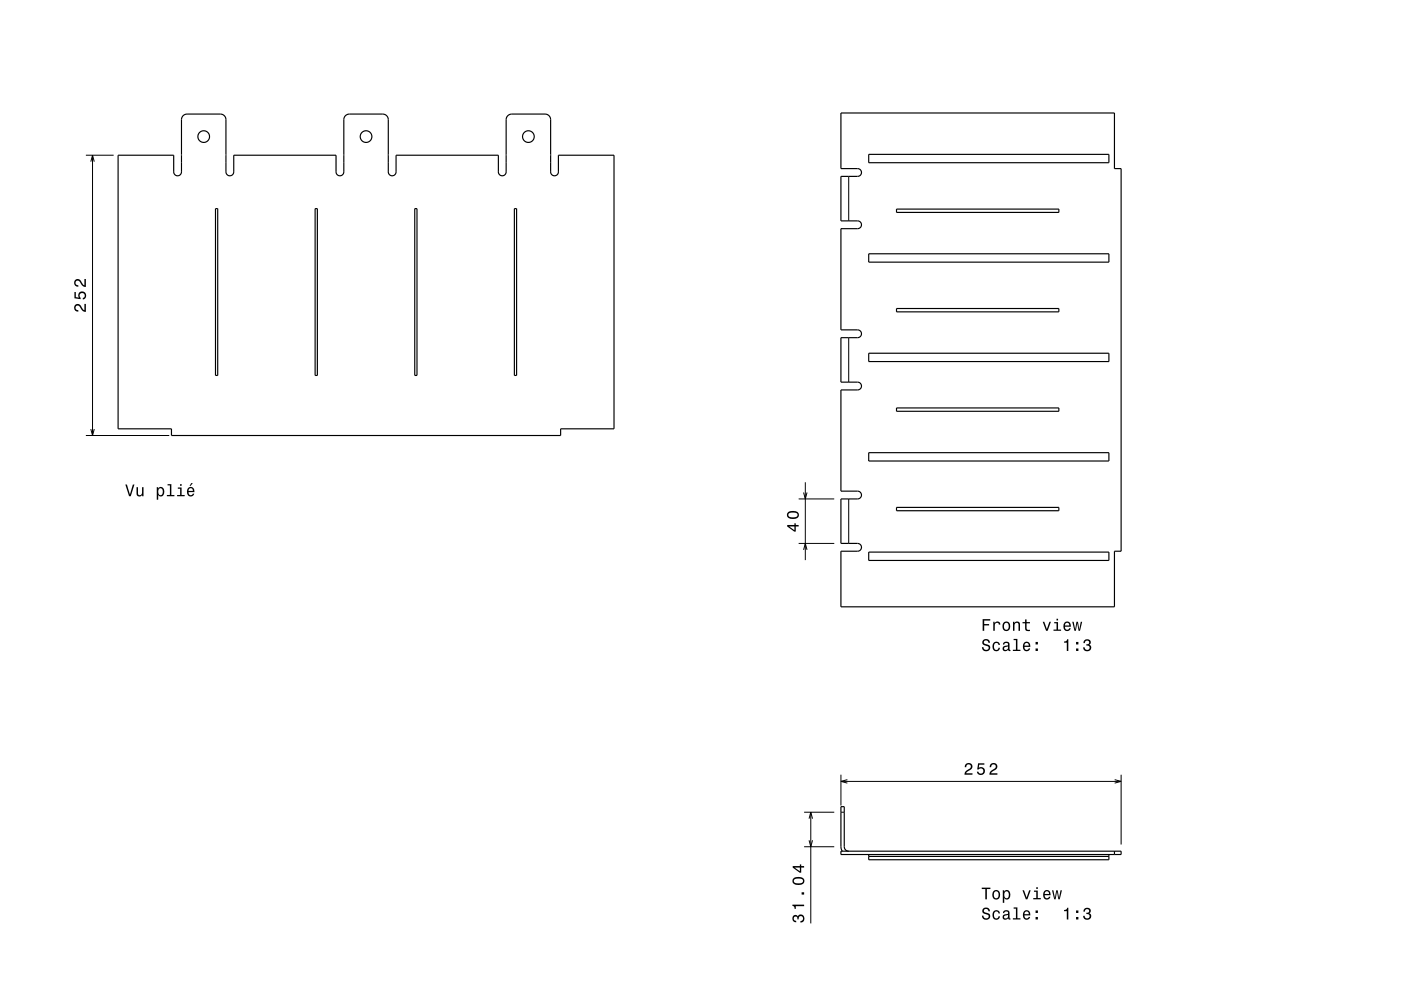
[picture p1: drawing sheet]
<svg xmlns="http://www.w3.org/2000/svg" width="420mm" height="297mm" viewBox="0 0 420 297" stroke-linecap="round" stroke-linejoin="round" font-family="sans-serif">
<g fill="none" stroke="#000" stroke-width=".3">
<path d="M25.7 46.5h8.4M27.2 48.5l.5-2 .6 2M27.7 46.5v84M254.4 52.9v13.3M254.4 101.2v13.3M25.7 130.5h25M27.2 128.6l.5 1.9 .6-1.9M239.4 149.5h10.7M240.9 147.6l.5 1.9 .5-1.9M241.4 144.5v23.4M254.4 149.5v13.4M239.4 162.9h10.7"/>
<path d="M240.9 164.8l.5-1.9 .5 1.9M252.1 232.2v9.2M252.1 234.2h84M254 233.7l-1.9 .5 1.9 .5M334.2 233.7l1.9 .5-1.9 .5M336.1 232.2v20.9M241.1 253.8h9M241.1 243.4h9M242.5 245.4l.6-2 .5 2M242.5 251.8l.6 2 .5-2M243.1 243.4v33.3M252.1 243.4h1"/>
</g>
<g fill="none" stroke="#000" stroke-width=".35">
<path d="M252.1 33.9h82v16.6h2v114.7h-2v16.7h-82v-16.7h5a1.17 1.17 0 0 0 1.2-1.2 1.17 1.17 0 0 0-1.2-1.1h-5v-13.4h5a1.17 1.17 0 0 0 1.2-1.1 1.17 1.17 0 0 0-1.2-1.2h-5v-30.3h5a1.17 1.17 0 0 0 1.2-1.2 1.17 1.17 0 0 0-1.2-1.2h-5v-13.3h5a1.17 1.17 0 0 0 1.2-1.2 1.17 1.17 0 0 0-1.2-1.1h-5v-30.4h5a1.17 1.17 0 0 0 1.2-1.1 1.17 1.17 0 0 0-1.2-1.2h-5v-13.3h5a1.17 1.17 0 0 0 1.2-1.2 1.17 1.17 0 0 0-1.2-1.2h-5zM35.4 46.5h16.7v5a1.17 1.17 0 0 0 1.1 1.2 1.17 1.17 0 0 0 1.2-1.2v-15.6a1.67 1.67 0 0 1 1.7-1.7h10a1.67 1.67 0 0 1 1.6 1.7v15.6a1.17 1.17 0 0 0 1.2 1.2 1.17 1.17 0 0 0 1.2-1.2v-5h30.6v5a1.17 1.17 0 0 0 1.2 1.2 1.17 1.17 0 0 0 1.2-1.2v-15.6a1.67 1.67 0 0 1 1.6-1.7h10a1.67 1.67 0 0 1 1.7 1.7v15.6a1.17 1.17 0 0 0 1.2 1.2 1.17 1.17 0 0 0 1.1-1.2v-5h30.7v5a1.17 1.17 0 0 0 1.2 1.2 1.17 1.17 0 0 0 1.1-1.2v-15.6a1.67 1.67 0 0 1 1.7-1.7h10a1.67 1.67 0 0 1 1.7 1.7v15.6a1.17 1.17 0 0 0 1.1 1.2 1.17 1.17 0 0 0 1.2-1.2v-5h16.7v82h-16v2h-116.7v-2h-16zM260.4 46.3h72v2.5h-72zM64.6 62.5h.7v50h-.7zM94.5 62.5h.6v50h-.6zM124.3 62.5h.7v50h-.7zM154.2 62.5h.7v50h-.7zM260.4 76.1h72v2.5h-72zM268.8 62.7h48.6v1h-48.6zM268.8 92.5h48.6v1h-48.6zM260.4 105.9h72v2.5h-72zM260.4 135.7h72v2.5h-72z"/>
<path d="M268.8 122.3h48.6v1h-48.6zM268.8 152.1h48.6v1h-48.6zM260.4 165.5h72v2.5h-72zM252.1 255.1h84v1h-84zM252.5 255.1l-.4-1.3v-12h1v12a1.33 1.33 0 0 0 1.3 1.3M260.4 256.1v1.6h72v-1.6M260.4 256.7h72M334.1 255.1v1"/>
<circle cx="61.1" cy="40.9" r="1.75"/>
<circle cx="109.7" cy="40.9" r="1.75"/>
<circle cx="158.4" cy="40.9" r="1.75"/>
</g>
<g fill="#000">
<path d="M22.5 91.4a1.2 1.2 0 0 0-.2 1.3 1.2 1.2 0 0 0 1.2 .7v-.5a.7 .7 0 0 1-.9-.5 .7 .7 0 0 1 .5-.8 .7 .7 0 0 1 .9 .5l.2 .3a1.63 1.63 0 0 0 1.5 1.1v-2.4h-.4v1.9l-.4-.3-.8-1.2a1.1 1.1 0 0 0-1.6-.1zM22.3 87.5v1.9l1.9 .3v-.4a.8 .8 0 0 1-.3-1.3 .8 .8 0 0 1 1.3 .1 .8 .8 0 0 1-.4 1.2v.5a1.21 1.21 0 0 0 1.1-1.5 1.21 1.21 0 0 0-1.7-.8 1.21 1.21 0 0 0-.5 1.7l-1-.1v-1.6zM22.5 83.9a1.2 1.2 0 0 0-.2 1.4 1.2 1.2 0 0 0 1.2 .6v-.4a.7 .7 0 0 1-.9-.5 .7 .7 0 0 1 .5-.9 .7 .7 0 0 1 .9 .5l.2 .3a1.64 1.64 0 0 0 1.5 1.1v-2.4h-.4v1.9l-.4-.3-.8-1.2a1.1 1.1 0 0 0-1.6-.1z" fill-rule="evenodd"/>
<path d="M37.6 145.2l1.1 3.5h.5l1.1-3.5h-.5l-.8 3-1-3zM40.9 146v1.8a.89 .89 0 0 0 .6 1 .89 .89 0 0 0 1.1-.5v.4h.4v-2.7h-.4v1.6a.65 .65 0 0 1-.4 .7 .65 .65 0 0 1-.8-.3v-2zM47 146v3.8h.4v-1.5a.93 .93 0 0 0 1 .5 .93 .93 0 0 0 .8-.8 1.28 1.28 0 0 0 0-1.5 1.28 1.28 0 0 0-1.4-.5l-.4 .4v-.4zM47.6 146.6a.63 .63 0 0 1 .7-.3 .63 .63 0 0 1 .5 .6v.5a.84 .84 0 0 1-.7 1 1.18 1.18 0 0 1-.5-1.8zM50.2 145.1v.4h.7v2.8h-.9v.4h2.3v-.4h-.9v-3.2zM53.3 146.1v.4h.7v1.8h-.9v.4h2.3v-.4h-1v-2.2zM54 145.1v.5h.5v-.5zM57.3 144.8l-.5 .8h.3l.7-.8zM56.4 146.3a1.46 1.46 0 0 0-.3 1.6 1.46 1.46 0 0 0 1.4 .9l.7-.9h-.4l-.6 .5a.76 .76 0 0 1-.7-.9h1.8a1.17 1.17 0 0 0-.5-1.4 1.17 1.17 0 0 0-1.4 .2zM56.7 146.5l.2-.1a.67 .67 0 0 1 .7 .1 .67 .67 0 0 1 .2 .6h-1.3z" fill-rule="evenodd"/>
<path d="M236 157.3v.5l2.1 1.5h.5v-1.5h.8v-.5h-.8v-.5h-.5v.5zM236.6 157.8h1.5v1.1zM236.4 153.4a1.13 1.13 0 0 0-.5 1.2 1.13 1.13 0 0 0 1 .9 1.9 1.9 0 0 0 2.6-1.2 2.04 2.04 0 0 0-3.1-.9zM236.4 154a2.38 2.38 0 0 1 2.6 0v.7a2.38 2.38 0 0 1-2.6 0z" fill-rule="evenodd"/>
<path d="M294.6 185.6v3.5h.5v-1.7h1.4v-.4h-1.4v-1h1.8v-.4zM297.8 186.3v2.8h.4v-1.6a.67 .67 0 0 1 .4-.8 .67 .67 0 0 1 .8 .3v.2h.5a.89 .89 0 0 0-.7-.9 .89 .89 0 0 0-1 .5v-.5zM300.8 186.6a1.45 1.45 0 0 0-.2 1.7 1.45 1.45 0 0 0 1.6 .8 1.45 1.45 0 0 0 .7-1.8 1.45 1.45 0 0 0-1.7-.9zM301.2 186.9a.67 .67 0 0 1 .7-.2 .67 .67 0 0 1 .5 .5 .93 .93 0 0 1 0 1.1 .93 .93 0 0 1-1 .4 1.35 1.35 0 0 1-.2-1.8zM303.7 186.3v2.8h.4v-1.6a.63 .63 0 0 1 .4-.8 .63 .63 0 0 1 .8 .4v2h.5v-1.8a.89 .89 0 0 0-.6-1 .89 .89 0 0 0-1.1 .5v-.5zM307.3 185.6v.8h-.8v.4h.8v1.8a1.04 1.04 0 0 0 1.5 .5v-.4a.68 .68 0 0 1-1-.3v-1.6h1v-.4h-1v-.8zM312.6 186.3l1 2.8h.5l1-2.8h-.5l-.8 2.2-.7-2.2zM316 186.4v.4h.7v1.9h-.9v.4h2.3v-.4h-.9v-2.3zM316.7 185.4v.5h.5v-.5zM319.1 186.6a1.45 1.45 0 0 0-.3 1.7 1.45 1.45 0 0 0 1.5 .8l.7-.8h-.5l-.6 .5a.76 .76 0 0 1-.7-1h1.8a1.16 1.16 0 0 0-.5-1.3 1.16 1.16 0 0 0-1.4 .1zM319.4 186.8l.2-.1a.67 .67 0 0 1 .7 .1 .67 .67 0 0 1 .3 .7h-1.4zM321.4 186.3l.7 2.8h.4l.4-2.3 .4 2.3h.5l.6-2.8h-.4l-.4 2.3-.4-2.3h-.5l-.4 2.3-.4-2.3z" fill-rule="evenodd"/>
<path d="M294.8 191.8a.96 .96 0 0 0-.3 1.1 .96 .96 0 0 0 .9 .6l.5 .1a.64 .64 0 0 1 .4 .9 .64 .64 0 0 1-1 .2l-.5-.8h-.4a1.21 1.21 0 0 0 1.4 1.3 1.21 1.21 0 0 0 .8-1.8l-.8-.3a.72 .72 0 0 1-.9-.6 .7 .7 0 0 1 .8-.6 .7 .7 0 0 1 .6 .7h.5a1.19 1.19 0 0 0-.8-1 1.19 1.19 0 0 0-1.2 .2zM297.8 192.7a1.45 1.45 0 0 0-.2 1.7 1.45 1.45 0 0 0 1.5 .7l.6-.5 .1-.5h-.4l-.5 .7a1.02 1.02 0 0 1-.9-1.1 1.02 1.02 0 0 1 1-1l.3 .6h.5a1.09 1.09 0 0 0-.8-1 1.09 1.09 0 0 0-1.2 .4zM300.9 192.5l-.2 .7h.4a.55 .55 0 0 1 .6-.5 .55 .55 0 0 1 .4 .7l-.2 .1a.91 .91 0 0 0-1.3 .5 .91 .91 0 0 0 .8 1.2l.9-.5 .1 .4h.5v-.3l-.2-.1-.1-1.6a1.02 1.02 0 0 0-1.7-.6zM301.1 194l1.1-.3a.77 .77 0 0 1-.2 .9 .77 .77 0 0 1-.9 .1zM303.9 191.5v.4h.7v2.8h-1v.4h2.3v-.4h-.9v-3.2zM306.9 192.7a1.45 1.45 0 0 0-.2 1.6 1.45 1.45 0 0 0 1.4 .8l.7-.8h-.4l-.6 .5a.76 .76 0 0 1-.7-.9h1.8a1.17 1.17 0 0 0-.5-1.4 1.17 1.17 0 0 0-1.5 .2zM307.3 192.9l.2-.2a.67 .67 0 0 1 .7 .1 .67 .67 0 0 1 .2 .7h-1.3zM310.4 194.3v.8h.7v-.8zM310.4 192.4v.7h.7v-.7z" fill-rule="evenodd"/>
<path d="M319 192.2v.4h.8v2.5h.5v-3.5h-.4a.77 .77 0 0 1-.9 .6zM322.6 194.3v.8h.7v-.8zM322.6 192.4v.7h.7v-.7zM325.1 191.9l-.3 .8h.4a.62 .62 0 0 1 .4-.7 .62 .62 0 0 1 .8 .2 .62 .62 0 0 1-.2 .9h-.5v.4a.72 .72 0 0 1 .9 .4 .72 .72 0 0 1-.5 .9 .72 .72 0 0 1-.9-.5v-.3h-.5a1.18 1.18 0 0 0 1.5 1.2 1.18 1.18 0 0 0 .6-1.8l-.2-.2a1.01 1.01 0 0 0 0-1.5 1.01 1.01 0 0 0-1.5 .2z" fill-rule="evenodd"/>
<path d="M289.5 229l-.3 .9h.5a.7 .7 0 0 1 .5-.8 .7 .7 0 0 1 .8 .5 .7 .7 0 0 1-.5 .8l-.3 .2a1.63 1.63 0 0 0-1.1 1.6h2.4v-.5h-1.9l.9-.7a1.17 1.17 0 0 0 .9-1.7 1.17 1.17 0 0 0-1.9-.3zM293.2 228.8l-.2 1.8h.4a.8 .8 0 0 1 1.2-.2 .8 .8 0 0 1-.1 1.2 .8 .8 0 0 1-1.2-.3h-.5a1.21 1.21 0 0 0 1.6 1 1.21 1.21 0 0 0 .8-1.6 1.21 1.21 0 0 0-1.8-.6l.2-.9h1.5v-.4zM297 229l-.3 .9h.4a.7 .7 0 0 1 .6-.8 .7 .7 0 0 1 .8 .5 .7 .7 0 0 1-.5 .8l-.3 .2a1.63 1.63 0 0 0-1.1 1.6h2.4v-.5h-1.9l.9-.7a1.17 1.17 0 0 0 .9-1.7 1.17 1.17 0 0 0-1.9-.3z" fill-rule="evenodd"/>
<path d="M237.8 274.5a1.17 1.17 0 0 0-.2 1.2 1.17 1.17 0 0 0 1.1 .7v-.4a.62 .62 0 0 1-.8-.4 .62 .62 0 0 1 .3-.8 .62 .62 0 0 1 .8 .3v.4h.4a.74 .74 0 0 1 .7-.9 .74 .74 0 0 1 .8 .8 .74 .74 0 0 1-.9 .6v.5a1.18 1.18 0 0 0 1.2-1.5 1.18 1.18 0 0 0-1.9-.6l-.1 .2a.86 .86 0 0 0-1.4-.1zM237.5 271.1v.4a.77 .77 0 0 1 .7 .9h.4v-.8h2.5v-.5zM240.3 267.4v.7h.8v-.7zM238 263.1a1.13 1.13 0 0 0-.4 1.2 1.13 1.13 0 0 0 1 .9 1.9 1.9 0 0 0 2.6-1.2 2.03 2.03 0 0 0-3.2-.9zM238 263.7a2.38 2.38 0 0 1 2.7 0v.7a2.37 2.37 0 0 1-2.7 0zM237.6 259.6v.4l2.2 1.5h.4v-1.5h.9v-.4h-.9v-.5h-.4v.5zM238.2 260h1.6v1.1z" fill-rule="evenodd"/>
<path d="M294.8 272.3a.96 .96 0 0 0-.3 1 .96 .96 0 0 0 .9 .7l.5 .1a.64 .64 0 0 1 .4 .9 .64 .64 0 0 1-1 .2l-.5-.8h-.4a1.21 1.21 0 0 0 1.5 1.3 1.21 1.21 0 0 0 .7-1.8l-.8-.3a.72 .72 0 0 1-.9-.7 .7 .7 0 0 1 .8-.5 .7 .7 0 0 1 .6 .7h.5a1.19 1.19 0 0 0-.8-1.1 1.19 1.19 0 0 0-1.2 .3zM297.8 273.1a1.45 1.45 0 0 0-.2 1.7 1.45 1.45 0 0 0 1.5 .8l.6-.6 .1-.4h-.4l-.5 .6a1.02 1.02 0 0 1-.9-1 1.02 1.02 0 0 1 1-1l.3 .6h.5a1.09 1.09 0 0 0-.8-1 1.09 1.09 0 0 0-1.2 .3zM300.9 273l-.2 .6h.4a.55 .55 0 0 1 .6-.5 .55 .55 0 0 1 .4 .8h-.2a.91 .91 0 0 0-1.3 .6 .91 .91 0 0 0 .8 1.1l.9-.4 .1 .3 .5 .1v-.4h-.2l-.1-1.6a1.02 1.02 0 0 0-1.7-.6zM301.1 274.5l1.1-.3a.77 .77 0 0 1-.2 .9 .77 .77 0 0 1-.9 .1zM303.9 271.9v.4h.7v2.9h-1v.4h2.3v-.4h-.9v-3.3zM306.9 273.1a1.45 1.45 0 0 0-.2 1.7 1.45 1.45 0 0 0 1.4 .8l.7-.8h-.4l-.6 .5a.76 .76 0 0 1-.7-1h1.8a1.17 1.17 0 0 0-.5-1.3 1.17 1.17 0 0 0-1.5 .1zM307.3 273.4l.2-.2a.67 .67 0 0 1 .7 .1 .67 .67 0 0 1 .2 .7h-1.3zM310.4 274.8v.8h.7v-.8zM310.4 272.9v.7h.7v-.7z" fill-rule="evenodd"/>
<path d="M294.3 266v.4h1.1v3.1h.5v-3.1h1v-.4zM297.8 267.1a1.45 1.45 0 0 0-.2 1.7 1.45 1.45 0 0 0 1.5 .7 1.45 1.45 0 0 0 .7-1.8 1.45 1.45 0 0 0-1.6-.9zM298.1 267.4a.67 .67 0 0 1 .7-.3 .67 .67 0 0 1 .5 .6 .93 .93 0 0 1 0 1.1 .93 .93 0 0 1-1 .4 1.36 1.36 0 0 1-.2-1.8zM300.6 266.8v3.8h.5v-1.5a.93 .93 0 0 0 1 .5 .93 .93 0 0 0 .7-.8 1.27 1.27 0 0 0 0-1.5 1.27 1.27 0 0 0-1.4-.5l-.3 .4v-.4zM301.3 267.4a.63 .63 0 0 1 .6-.3 .63 .63 0 0 1 .5 .6v.5a.84 .84 0 0 1-.6 1 1.18 1.18 0 0 1-.5-1.8zM306.5 266.8l1 2.7h.5l1-2.7h-.5l-.7 2.2-.8-2.2zM310 266.9v.4h.7v1.8h-.9v.4h2.2v-.4h-.9v-2.2zM310.7 265.9v.5h.4v-.5zM313 267.1a1.46 1.46 0 0 0-.2 1.6 1.46 1.46 0 0 0 1.4 .9l.7-.9h-.4l-.6 .5a.75 .75 0 0 1-.7-.9h1.8a1.17 1.17 0 0 0-.5-1.4 1.17 1.17 0 0 0-1.5 .2zM313.4 267.3l.2-.1a.67 .67 0 0 1 .7 .1 .67 .67 0 0 1 .2 .6h-1.3zM315.4 266.8l.6 2.7h.5l.4-2.3 .4 2.3h.4l.7-2.7h-.5l-.4 2.3-.4-2.3h-.5l-.4 2.3-.4-2.3z" fill-rule="evenodd"/>
<path d="M319 272.7v.4h.8v2.5h.5v-3.6h-.4a.77 .77 0 0 1-.9 .7zM322.6 274.8v.8h.7v-.8zM322.6 272.9v.7h.7v-.7zM325.1 272.3l-.3 .9h.4a.62 .62 0 0 1 .4-.8 .62 .62 0 0 1 .8 .3 .62 .62 0 0 1-.2 .8h-.5v.4a.72 .72 0 0 1 .9 .5 .72 .72 0 0 1-.5 .9 .72 .72 0 0 1-.9-.5v-.3h-.5a1.18 1.18 0 0 0 1.5 1.2 1.18 1.18 0 0 0 .6-1.9l-.2-.1a1.01 1.01 0 0 0 0-1.5 1.01 1.01 0 0 0-1.5 .1z" fill-rule="evenodd"/>
</g>
</svg>
